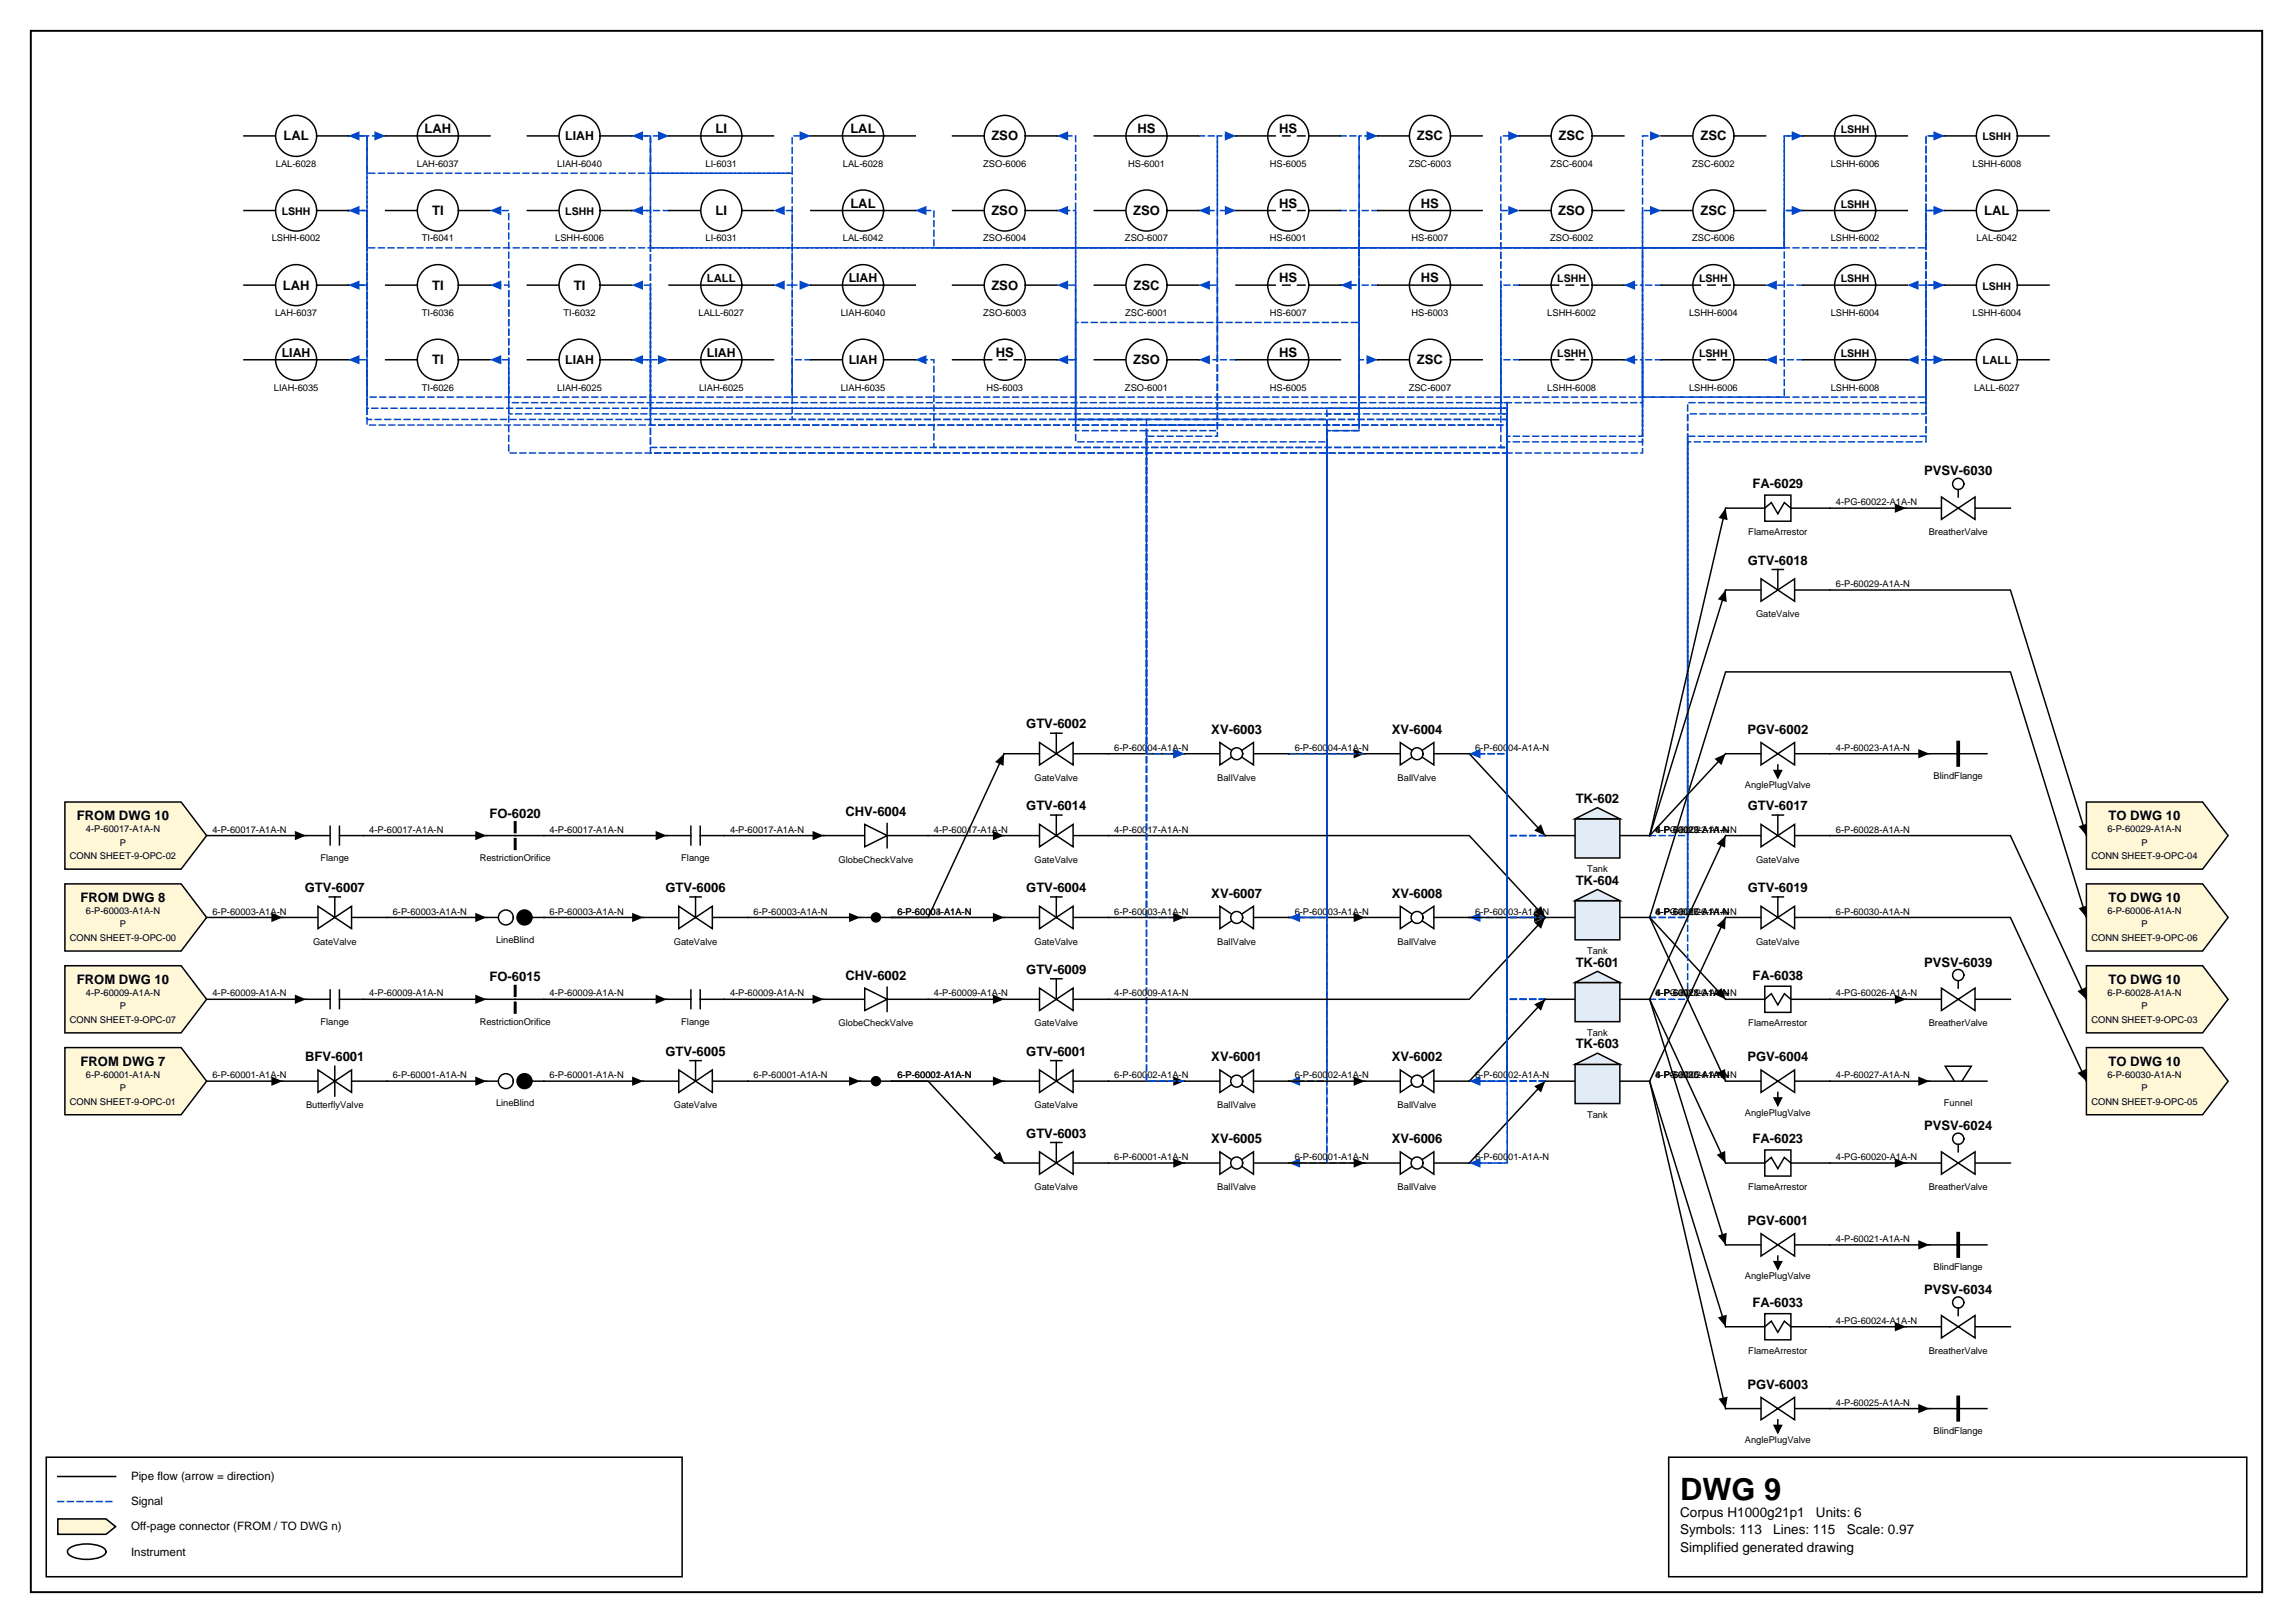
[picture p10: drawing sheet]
<svg xmlns="http://www.w3.org/2000/svg" width="420mm" height="297mm" viewBox="0 0 420 297" stroke-linecap="round" stroke-linejoin="round" font-family="sans-serif">
<defs><g id="words">
<text font-size="5.6" x="307.6" y="274.5">DWG 9</text>
<g font-size="2.5">
<text x="307.6" y="277.6">Corpus H1000g21p1</text>
<text x="307.6" y="280.8">Symbols: 113</text>
<text x="324.6" y="280.8">Lines: 115</text>
<text x="332.5" y="277.6">Units: 6</text>
<text x="338.1" y="280.8">Scale: 0.97</text>
<text x="307.6" y="284">Simplified generated drawing</text>
</g>
<g font-size="2.4">
<text x="51.9" y="25.7">LAL</text>
<text x="77.7" y="24.4">LAH</text>
<text x="131" y="24.4">LI</text>
<text x="155.7" y="24.4">LAL</text>
<text x="181.5" y="25.7">ZSO</text>
<text x="208.2" y="24.4">HS</text>
<text x="234.2" y="24.4">HS</text>
<text x="259.4" y="25.7">ZSC</text>
<text x="285.4" y="25.7">ZSC</text>
<text x="311.3" y="25.7">ZSC</text>
<text x="79.1" y="39.4">TI</text>
<text x="131" y="39.4">LI</text>
<text x="155.7" y="38">LAL</text>
<text x="181.5" y="39.4">ZSO</text>
<text x="207.4" y="39.4">ZSO</text>
<text x="234.2" y="38">HS</text>
<text x="260.1" y="38">HS</text>
<text x="285.3" y="39.4">ZSO</text>
<text x="311.3" y="39.4">ZSC</text>
<text x="363.3" y="39.4">LAL</text>
<text x="51.8" y="53">LAH</text>
<text x="79.1" y="53">TI</text>
<text x="105.1" y="53">TI</text>
<text x="181.5" y="53">ZSO</text>
<text x="207.5" y="53">ZSC</text>
<text x="234.2" y="51.7">HS</text>
<text x="260.1" y="51.7">HS</text>
<text x="182.3" y="65.3">HS</text>
<text x="234.2" y="65.3">HS</text>
<text x="79.1" y="66.7">TI</text>
<text x="207.4" y="66.7">ZSO</text>
<text x="259.4" y="66.7">ZSC</text>
<text x="320.8" y="89.4">FA-6029</text>
<text x="352.3" y="87">PVSV-6030</text>
<text x="320" y="103.4">GTV-6018</text>
<text x="187.9" y="133.3">GTV-6002</text>
<text x="221.8" y="134.3">XV-6003</text>
<text x="254.8" y="134.3">XV-6004</text>
<text x="319.9" y="134.3">PGV-6002</text>
<text x="89.6" y="149.7">FO-6020</text>
<text x="154.8" y="149.3">CHV-6004</text>
<text x="187.9" y="148.3">GTV-6014</text>
<text x="288.5" y="146.9">TK-602</text>
<text x="320" y="148.3">GTV-6017</text>
<text x="14.1" y="150.1">FROM DWG 10</text>
<text x="386" y="150.1">TO DWG 10</text>
<text x="288.5" y="161.9">TK-604</text>
<text x="14.8" y="165.1">FROM DWG 8</text>
<text x="55.8" y="163.3">GTV-6007</text>
<text x="121.8" y="163.3">GTV-6006</text>
<text x="187.9" y="163.3">GTV-6004</text>
<text x="221.8" y="164.3">XV-6007</text>
<text x="254.8" y="164.3">XV-6008</text>
<text x="320" y="163.3">GTV-6019</text>
<text x="386" y="165.1">TO DWG 10</text>
<text x="89.6" y="179.6">FO-6015</text>
<text x="154.8" y="179.3">CHV-6002</text>
<text x="187.9" y="178.3">GTV-6009</text>
<text x="288.5" y="176.9">TK-601</text>
<text x="320.8" y="179.3">FA-6038</text>
<text x="352.3" y="176.9">PVSV-6039</text>
<text x="14.1" y="180">FROM DWG 10</text>
<text x="386" y="180">TO DWG 10</text>
<text x="288.5" y="191.9">TK-603</text>
<text x="14.8" y="195">FROM DWG 7</text>
<text x="55.8" y="194.3">BFV-6001</text>
<text x="121.8" y="193.2">GTV-6005</text>
<text x="187.9" y="193.2">GTV-6001</text>
<text x="221.8" y="194.3">XV-6001</text>
<text x="254.8" y="194.3">XV-6002</text>
<text x="319.9" y="194.3">PGV-6004</text>
<text x="386" y="195">TO DWG 10</text>
<text x="187.9" y="208.2">GTV-6003</text>
<text x="221.8" y="209.3">XV-6005</text>
<text x="254.8" y="209.3">XV-6006</text>
<text x="320.8" y="209.3">FA-6023</text>
<text x="352.3" y="206.9">PVSV-6024</text>
<text x="319.9" y="224.2">PGV-6001</text>
<text x="320.8" y="239.2">FA-6033</text>
<text x="352.3" y="236.8">PVSV-6034</text>
<text x="319.9" y="254.2">PGV-6003</text>
</g>
<g font-size="2.3">
<text x="103.5" y="25.7">LIAH</text>
<text x="155.4" y="51.7">LIAH</text>
<text x="51.6" y="65.3">LIAH</text>
<text x="129.4" y="65.3">LIAH</text>
<text x="103.5" y="66.7">LIAH</text>
<text x="155.4" y="66.7">LIAH</text>
</g>
<g font-size="2.1">
<text x="129.4" y="51.7">LALL</text>
<text x="363" y="66.7">LALL</text>
<text x="24" y="270.9">Pipe flow (arrow = direction)</text>
<text x="24" y="275.5">Signal</text>
<text x="24" y="280.1">Off-page connector (FROM / TO DWG n)</text>
<text x="24" y="284.7">Instrument</text>
</g>
<g font-size="1.9">
<text x="337" y="24.4">LSHH</text>
<text x="363" y="25.7">LSHH</text>
<text x="51.6" y="39.4">LSHH</text>
<text x="103.5" y="39.4">LSHH</text>
<text x="337" y="38">LSHH</text>
<text x="285.1" y="51.7">LSHH</text>
<text x="311.1" y="51.7">LSHH</text>
<text x="337" y="51.7">LSHH</text>
<text x="363" y="53">LSHH</text>
<text x="285.1" y="65.3">LSHH</text>
<text x="311.1" y="65.3">LSHH</text>
<text x="337" y="65.3">LSHH</text>
</g>
<g font-size="1.7">
<text x="50.5" y="30.5">LAL-6028</text>
<text x="76.3" y="30.5">LAH-6037</text>
<text x="102" y="30.5">LIAH-6040</text>
<text x="129.2" y="30.5">LI-6031</text>
<text x="154.3" y="30.5">LAL-6028</text>
<text x="180" y="30.5">ZSO-6006</text>
<text x="206.5" y="30.5">HS-6001</text>
<text x="232.5" y="30.5">HS-6005</text>
<text x="257.9" y="30.5">ZSC-6003</text>
<text x="283.9" y="30.5">ZSC-6004</text>
<text x="309.8" y="30.5">ZSC-6002</text>
<text x="335.2" y="30.5">LSHH-6006</text>
<text x="361.1" y="30.5">LSHH-6008</text>
<text x="49.8" y="44.2">LSHH-6002</text>
<text x="77.2" y="44.2">TI-6041</text>
<text x="101.7" y="44.2">LSHH-6006</text>
<text x="129.2" y="44.2">LI-6031</text>
<text x="154.3" y="44.2">LAL-6042</text>
<text x="180" y="44.2">ZSO-6004</text>
<text x="206" y="44.2">ZSO-6007</text>
<text x="232.5" y="44.2">HS-6001</text>
<text x="258.4" y="44.2">HS-6007</text>
<text x="283.8" y="44.2">ZSO-6002</text>
<text x="309.8" y="44.2">ZSC-6006</text>
<text x="335.2" y="44.2">LSHH-6002</text>
<text x="361.9" y="44.2">LAL-6042</text>
<text x="50.4" y="57.8">LAH-6037</text>
<text x="77.2" y="57.8">TI-6036</text>
<text x="103.2" y="57.8">TI-6032</text>
<text x="127.9" y="57.8">LALL-6027</text>
<text x="153.9" y="57.8">LIAH-6040</text>
<text x="180" y="57.8">ZSO-6003</text>
<text x="206" y="57.8">ZSC-6001</text>
<text x="232.5" y="57.8">HS-6007</text>
<text x="258.4" y="57.8">HS-6003</text>
<text x="283.3" y="57.8">LSHH-6002</text>
<text x="309.2" y="57.8">LSHH-6004</text>
<text x="335.2" y="57.8">LSHH-6004</text>
<text x="361.1" y="57.8">LSHH-6004</text>
<text x="50.1" y="71.5">LIAH-6035</text>
<text x="77.2" y="71.5">TI-6026</text>
<text x="102" y="71.5">LIAH-6025</text>
<text x="128" y="71.5">LIAH-6025</text>
<text x="153.9" y="71.5">LIAH-6035</text>
<text x="180.6" y="71.5">HS-6003</text>
<text x="206" y="71.5">ZSO-6001</text>
<text x="232.5" y="71.5">HS-6005</text>
<text x="257.9" y="71.5">ZSC-6007</text>
<text x="283.3" y="71.5">LSHH-6008</text>
<text x="309.2" y="71.5">LSHH-6006</text>
<text x="335.2" y="71.5">LSHH-6008</text>
<text x="361.4" y="71.5">LALL-6027</text>
<text x="336.1" y="92.5">4-PG-60022-A1A-N</text>
<text x="320.1" y="98">FlameArrestor</text>
<text x="353.1" y="98">BreatherValve</text>
<text x="336.1" y="107.5">6-P-60029-A1A-N</text>
<text x="321.5" y="112.9">GateValve</text>
<text x="204" y="137.4">6-P-60004-A1A-N</text>
<text x="237" y="137.4">6-P-60004-A1A-N</text>
<text x="270.1" y="137.4">6-P-60004-A1A-N</text>
<text x="336.1" y="137.4">4-P-60023-A1A-N</text>
<text x="189.4" y="142.9">GateValve</text>
<text x="222.9" y="142.9">BallValve</text>
<text x="255.9" y="142.9">BallValve</text>
<text x="354" y="142.6">BlindFlange</text>
<text x="319.5" y="144.3">AnglePlugValve</text>
<text x="15.7" y="152.3">4-P-60017-A1A-N</text>
<text x="21.9" y="154.8">P</text>
<text x="38.9" y="152.4">4-P-60017-A1A-N</text>
<text x="67.6" y="152.4">4-P-60017-A1A-N</text>
<text x="100.6" y="152.4">4-P-60017-A1A-N</text>
<text x="133.7" y="152.4">4-P-60017-A1A-N</text>
<text x="171" y="152.4">4-P-60017-A1A-N</text>
<text x="204" y="152.4">4-P-60017-A1A-N</text>
<text x="303.1" y="152.4">6-P-60029-A1A-N</text>
<text x="303.1" y="152.4">4-PG-60022-A1A-N</text>
<text x="303.1" y="152.4">4-P-60023-A1A-N</text>
<text x="336.1" y="152.4">6-P-60028-A1A-N</text>
<text x="385.8" y="152.3">6-P-60029-A1A-N</text>
<text x="392" y="154.8">P</text>
<text x="12.8" y="157.2">CONN SHEET-9-OPC-02</text>
<text x="58.7" y="157.6">Flange</text>
<text x="87.8" y="157.6">RestrictionOrifice</text>
<text x="124.7" y="157.6">Flange</text>
<text x="153.5" y="157.9">GlobeCheckValve</text>
<text x="189.4" y="157.9">GateValve</text>
<text x="290.6" y="159.6">Tank</text>
<text x="321.5" y="157.9">GateValve</text>
<text x="382.9" y="157.2">CONN SHEET-9-OPC-04</text>
<text x="15.7" y="167.3">6-P-60003-A1A-N</text>
<text x="38.9" y="167.4">6-P-60003-A1A-N</text>
<text x="71.9" y="167.4">6-P-60003-A1A-N</text>
<text x="100.6" y="167.4">6-P-60003-A1A-N</text>
<text x="138" y="167.4">6-P-60003-A1A-N</text>
<text x="164.3" y="167.4">6-P-60004-A1A-N</text>
<text x="164.3" y="167.4">6-P-60003-A1A-N</text>
<text x="204" y="167.4">6-P-60003-A1A-N</text>
<text x="237" y="167.4">6-P-60003-A1A-N</text>
<text x="270.1" y="167.4">6-P-60003-A1A-N</text>
<text x="303.1" y="167.4">6-P-60006-A1A-N</text>
<text x="303.1" y="167.4">4-P-60027-A1A-N</text>
<text x="303.1" y="167.4">4-PG-60026-A1A-N</text>
<text x="336.1" y="167.4">6-P-60030-A1A-N</text>
<text x="385.8" y="167.3">6-P-60006-A1A-N</text>
<text x="12.8" y="172.2">CONN SHEET-9-OPC-00</text>
<text x="21.9" y="169.7">P</text>
<text x="57.3" y="172.9">GateValve</text>
<text x="90.8" y="172.5">LineBlind</text>
<text x="123.4" y="172.9">GateValve</text>
<text x="189.4" y="172.9">GateValve</text>
<text x="222.9" y="172.9">BallValve</text>
<text x="255.9" y="172.9">BallValve</text>
<text x="321.5" y="172.9">GateValve</text>
<text x="382.9" y="172.2">CONN SHEET-9-OPC-06</text>
<text x="392" y="169.7">P</text>
<text x="290.6" y="174.6">Tank</text>
<text x="15.7" y="182.3">4-P-60009-A1A-N</text>
<text x="21.9" y="184.7">P</text>
<text x="38.9" y="182.4">4-P-60009-A1A-N</text>
<text x="67.6" y="182.4">4-P-60009-A1A-N</text>
<text x="100.6" y="182.4">4-P-60009-A1A-N</text>
<text x="133.7" y="182.4">4-P-60009-A1A-N</text>
<text x="171" y="182.4">4-P-60009-A1A-N</text>
<text x="204" y="182.4">4-P-60009-A1A-N</text>
<text x="303.1" y="182.4">4-P-60021-A1A-N</text>
<text x="303.1" y="182.4">6-P-60028-A1A-N</text>
<text x="303.1" y="182.4">4-PG-60020-A1A-N</text>
<text x="336.1" y="182.4">4-PG-60026-A1A-N</text>
<text x="385.8" y="182.3">6-P-60028-A1A-N</text>
<text x="392" y="184.7">P</text>
<text x="12.8" y="187.2">CONN SHEET-9-OPC-07</text>
<text x="58.7" y="187.5">Flange</text>
<text x="87.8" y="187.5">RestrictionOrifice</text>
<text x="124.7" y="187.5">Flange</text>
<text x="153.5" y="187.9">GlobeCheckValve</text>
<text x="189.4" y="187.9">GateValve</text>
<text x="290.6" y="189.6">Tank</text>
<text x="320.1" y="187.9">FlameArrestor</text>
<text x="353.1" y="187.9">BreatherValve</text>
<text x="382.9" y="187.2">CONN SHEET-9-OPC-03</text>
<text x="15.7" y="197.2">6-P-60001-A1A-N</text>
<text x="38.9" y="197.3">6-P-60001-A1A-N</text>
<text x="71.9" y="197.3">6-P-60001-A1A-N</text>
<text x="100.6" y="197.3">6-P-60001-A1A-N</text>
<text x="138" y="197.3">6-P-60001-A1A-N</text>
<text x="164.3" y="197.3">6-P-60002-A1A-N</text>
<text x="164.3" y="197.3">6-P-60001-A1A-N</text>
<text x="204" y="197.3">6-P-60002-A1A-N</text>
<text x="237" y="197.3">6-P-60002-A1A-N</text>
<text x="270.1" y="197.3">6-P-60002-A1A-N</text>
<text x="303.1" y="197.3">4-P-60025-A1A-N</text>
<text x="303.1" y="197.3">4-PG-60024-A1A-N</text>
<text x="303.1" y="197.3">6-P-60030-A1A-N</text>
<text x="336.1" y="197.3">4-P-60027-A1A-N</text>
<text x="385.8" y="197.2">6-P-60030-A1A-N</text>
<text x="12.8" y="202.2">CONN SHEET-9-OPC-01</text>
<text x="21.9" y="199.7">P</text>
<text x="56" y="202.8">ButterflyValve</text>
<text x="90.8" y="202.5">LineBlind</text>
<text x="123.4" y="202.8">GateValve</text>
<text x="189.4" y="202.8">GateValve</text>
<text x="222.9" y="202.8">BallValve</text>
<text x="255.9" y="202.8">BallValve</text>
<text x="355.9" y="202.5">Funnel</text>
<text x="382.9" y="202.2">CONN SHEET-9-OPC-05</text>
<text x="392" y="199.7">P</text>
<text x="290.6" y="204.5">Tank</text>
<text x="319.5" y="204.2">AnglePlugValve</text>
<text x="204" y="212.3">6-P-60001-A1A-N</text>
<text x="237" y="212.3">6-P-60001-A1A-N</text>
<text x="270.1" y="212.3">6-P-60001-A1A-N</text>
<text x="336.1" y="212.3">4-PG-60020-A1A-N</text>
<text x="189.4" y="217.8">GateValve</text>
<text x="222.9" y="217.8">BallValve</text>
<text x="255.9" y="217.8">BallValve</text>
<text x="320.1" y="217.8">FlameArrestor</text>
<text x="353.1" y="217.8">BreatherValve</text>
<text x="336.1" y="227.3">4-P-60021-A1A-N</text>
<text x="354" y="232.5">BlindFlange</text>
<text x="319.5" y="234.2">AnglePlugValve</text>
<text x="336.1" y="242.3">4-PG-60024-A1A-N</text>
<text x="320.1" y="247.8">FlameArrestor</text>
<text x="353.1" y="247.8">BreatherValve</text>
<text x="336.1" y="257.3">4-P-60025-A1A-N</text>
<text x="354" y="262.4">BlindFlange</text>
<text x="319.5" y="264.1">AnglePlugValve</text>
</g>
</g></defs>
<path d="M5.6 5.6h408.6v285.8h-408.6z" fill="none" stroke="#000" stroke-width=".35"/>
<path d="M8.5 266.7h116.4v21.9h-116.4zM10.6 270.2h10.6M305.5 266.7h105.8v21.9h-105.8z" fill="none" stroke="#000" stroke-width=".28"/>
<path d="M10.6 274.8h10.6" fill="none" stroke="#0046c8" stroke-width=".28" stroke-dasharray="1.1 .7"/>
<path d="M10.6 278h8.8l1.8 1.4-1.8 1.4h-8.8z" fill="#fff7d6" stroke="#000" stroke-width=".28"/>
<path d="M12.7 283.4a6.7 6.7 0 0 1 6.3 0 .72 .72 0 0 1 0 1.2 6.7 6.7 0 0 1-6.3 0 .72 .72 0 0 1 0-1.2z" fill="none" stroke="#000" stroke-width=".28"/>
<path d="M335 257.8h18.3" fill="none" stroke="#000" stroke-width=".27"/>
<path d="M351.2 256.9l2.1 .9-2.1 .9z" fill="#000"/>
<path d="M356 65.8h-3.4v6.9h-207.6v-20.5h-3.4" fill="none" stroke="#0046c8" stroke-width=".27" stroke-dasharray="1.1 .7"/>
<path d="M141.6 52.2l2.1-.9v1.7z" fill="#0046c8"/>
<path d="M356 52.2h-6.8" fill="none" stroke="#0046c8" stroke-width=".27" stroke-dasharray="1.1 .7"/>
<path d="M349.2 52.2l2.1-.9v1.7z" fill="#0046c8"/>
<path d="M136.9 167.9h20.6" fill="none" stroke="#000" stroke-width=".27"/>
<path d="M155.5 167.1l2 .8-2 .9z" fill="#000"/>
<path d="M356 38.5h-3.4v6.9h-181.6v-6.9h-3.4" fill="none" stroke="#0046c8" stroke-width=".27" stroke-dasharray="1.1 .7"/>
<path d="M167.6 38.5l2-.8v1.7z" fill="#0046c8"/>
<path d="M356 24.9h-3.4v40.9h-3.4" fill="none" stroke="#0046c8" stroke-width=".27" stroke-dasharray="1.1 .7"/>
<path d="M349.2 65.8l2.1-.8v1.7z" fill="#0046c8"/>
<path d="M148.4 65.8h-3.4v6.9h-77.8v-6.9h-3.4" fill="none" stroke="#0046c8" stroke-width=".27" stroke-dasharray="1.1 .7"/>
<path d="M63.8 65.8l2-.8v1.7z" fill="#0046c8"/>
<path d="M335 227.8h18.3" fill="none" stroke="#000" stroke-width=".27"/>
<path d="M351.2 227l2.1 .8-2.1 .9z" fill="#000"/>
<path d="M278.2 65.8h-3.4v7.9h1.1v94.2h-6.9" fill="none" stroke="#0046c8" stroke-width=".27" stroke-dasharray="1.1 .7"/>
<path d="M269 167.9l2-.8v1.7z" fill="#0046c8"/>
<path d="M278.2 52.2h-3.4v22.5h1.1v123.2h-6.9" fill="none" stroke="#0046c8" stroke-width=".27" stroke-dasharray="1.1 .7"/>
<path d="M269 197.9l2-.9v1.7z" fill="#0046c8"/>
<path d="M37.8 152.9h18.2" fill="none" stroke="#000" stroke-width=".27"/>
<path d="M54 152.1l2 .8-2 .9z" fill="#000"/>
<path d="M226.3 65.8h-3.4v-40.9h3.4" fill="none" stroke="#0046c8" stroke-width=".27" stroke-dasharray="1.1 .7"/>
<path d="M224.2 24l2.1 .9-2.1 .8z" fill="#0046c8"/>
<path d="M335 108h33.1l13.9 44.9M236 137.9h13.9M335 152.9h33.1l13.9 30M132.6 182.9h18.2" fill="none" stroke="#000" stroke-width=".27"/>
<path d="M247.8 137.1l2.1 .8-2.1 .9zM380.6 151.2l1.6-.5-.2 2.2zM148.8 182l2 .9-2 .8zM380.3 181.4l1.6-.7 .1 2.2z" fill="#000"/>
<path d="M236 137.9h6.9v-62.2h5.9v-50.8h3.4" fill="none" stroke="#0046c8" stroke-width=".27" stroke-dasharray="1.1 .7"/>
<path d="M250.2 24l2 .9-2 .8z" fill="#0046c8"/>
<path d="M216.9 137.9h-7v-61.1h-13v-24.6h-3.4" fill="none" stroke="#0046c8" stroke-width=".27" stroke-dasharray="1.1 .7"/>
<path d="M193.5 52.2l2.1-.9v1.7z" fill="#0046c8"/>
<path d="M132.6 152.9h18.2M99.6 167.9h18.2M269 167.9h13.9M99.6 182.9h22.5" fill="none" stroke="#000" stroke-width=".27"/>
<path d="M148.8 152.1l2 .8-2 .9zM115.7 167.1l2.1 .8-2.1 .9zM280.9 167.1l2 .8-2 .9zM120 182l2.1 .9-2.1 .8z" fill="#000"/>
<path d="M330.1 65.8h-3.4v6.9h-26v-6.9h-3.4" fill="none" stroke="#0046c8" stroke-width=".27" stroke-dasharray="1.1 .7"/>
<path d="M297.3 65.8l2.1-.8v1.7z" fill="#0046c8"/>
<path d="M236 167.9h13.9" fill="none" stroke="#000" stroke-width=".27"/>
<path d="M247.8 167.1l2.1 .8-2.1 .9z" fill="#000"/>
<path d="M216.9 167.9h-7v-90.1h13v-39.3h-3.4" fill="none" stroke="#0046c8" stroke-width=".27" stroke-dasharray="1.1 .7"/>
<path d="M219.5 38.5l2-.8v1.7z" fill="#0046c8"/>
<path d="M236 167.9h6.9v-89.1h5.9v-13h3.4" fill="none" stroke="#0046c8" stroke-width=".27" stroke-dasharray="1.1 .7"/>
<path d="M250.2 65l2 .8-2 .9z" fill="#0046c8"/>
<path d="M330.1 52.2h-6.8" fill="none" stroke="#0046c8" stroke-width=".27" stroke-dasharray="1.1 .7"/>
<path d="M323.3 52.2l2-.9v1.7z" fill="#0046c8"/>
<path d="M37.8 167.9h13.9" fill="none" stroke="#000" stroke-width=".27"/>
<path d="M49.7 167.1l2 .8-2 .9z" fill="#000"/>
<path d="M302 167.9h7v-88.1h43.6v-41.3h3.4" fill="none" stroke="#0046c8" stroke-width=".27" stroke-dasharray="1.1 .7"/>
<path d="M354 37.7l2 .8-2 .9z" fill="#0046c8"/>
<path d="M302 167.9h7v-87h43.6v-56h3.4" fill="none" stroke="#0046c8" stroke-width=".27" stroke-dasharray="1.1 .7"/>
<path d="M354 24l2 .9-2 .8z" fill="#0046c8"/>
<path d="M382 167.9l-13.9-44.9h-52.2l-13.9 44.9 13.9 30" fill="none" stroke="#000" stroke-width=".27"/>
<path d="M380.6 166.2l1.6-.5-.2 2.2zM314.3 196.4l1.5-.7 .1 2.2z" fill="#000"/>
<path d="M282.9 167.9h-7v-86h-156.8v-57h-3.4" fill="none" stroke="#0046c8" stroke-width=".27" stroke-dasharray="1.1 .7"/>
<path d="M115.7 24.9l2-.9v1.7z" fill="#0046c8"/>
<path d="M282.9 167.9h-7v-85h-182.8v-44.4h-3.4" fill="none" stroke="#0046c8" stroke-width=".27" stroke-dasharray="1.1 .7"/>
<path d="M89.7 38.5l2.1-.8v1.7z" fill="#0046c8"/>
<path d="M302 167.9l13.9 15M66.6 182.9h22.5M335 197.9h18.3" fill="none" stroke="#000" stroke-width=".27"/>
<path d="M87 182l2.1 .9-2.1 .8zM313.9 182l1.3-1.2 .7 2.1zM351.2 197l2.1 .9-2.1 .8z" fill="#000"/>
<path d="M302 182.9h7v-109.2h43.6v-7.9h3.4" fill="none" stroke="#0046c8" stroke-width=".27" stroke-dasharray="1.1 .7"/>
<path d="M354 65l2 .8-2 .9z" fill="#0046c8"/>
<path d="M315.9 152.9l-13.9 30 13.9 44.9" fill="none" stroke="#000" stroke-width=".27"/>
<path d="M314.3 154.4l1.6-1.5-.1 2.2zM314.5 226.1l1.6-.5-.2 2.2z" fill="#000"/>
<path d="M282.9 182.9h-7v-108.2h-156.8v-8.9h-3.4" fill="none" stroke="#0046c8" stroke-width=".27" stroke-dasharray="1.1 .7"/>
<path d="M115.7 65.8l2-.8v1.7z" fill="#0046c8"/>
<path d="M282.9 182.9h-7v-107.2h-182.8v-9.9h-3.4" fill="none" stroke="#0046c8" stroke-width=".27" stroke-dasharray="1.1 .7"/>
<path d="M89.7 65.8l2.1-.8v1.7z" fill="#0046c8"/>
<path d="M302 182.9l13.9 30" fill="none" stroke="#000" stroke-width=".27"/>
<path d="M314.3 211.4l1.5-.8 .1 2.3z" fill="#000"/>
<path d="M282.9 182.9h-7v-106.1h-208.7v-38.3h-3.4" fill="none" stroke="#0046c8" stroke-width=".27" stroke-dasharray="1.1 .7"/>
<path d="M63.8 38.5l2-.8v1.7z" fill="#0046c8"/>
<path d="M282.9 182.9h-7v-105.1h-208.7v-52.9h-3.4" fill="none" stroke="#0046c8" stroke-width=".27" stroke-dasharray="1.1 .7"/>
<path d="M63.8 24.9l2-.9v1.7z" fill="#0046c8"/>
<path d="M245.4 52.2h3.4v26.6h-5.9v89.1h-6.9" fill="none" stroke="#0046c8" stroke-width=".27" stroke-dasharray="1.1 .7"/>
<path d="M236 167.9l2-.8v1.7z" fill="#0046c8"/>
<path d="M335 242.8h14" fill="none" stroke="#000" stroke-width=".27"/>
<path d="M346.9 242l2.1 .8-2.1 .9z" fill="#000"/>
<path d="M269 212.9h6.9v-133.1h24.8v-41.3h3.4" fill="none" stroke="#0046c8" stroke-width=".27" stroke-dasharray="1.1 .7"/>
<path d="M302.1 37.7l2 .8-2 .9z" fill="#0046c8"/>
<path d="M282.9 197.9l-13.9 15" fill="none" stroke="#000" stroke-width=".27"/>
<path d="M280.9 198.8l2-.9-.8 2.1z" fill="#000"/>
<path d="M249.9 212.9h-7v-132h-46v-56h-3.4" fill="none" stroke="#0046c8" stroke-width=".27" stroke-dasharray="1.1 .7"/>
<path d="M193.5 24.9l2.1-.9v1.7z" fill="#0046c8"/>
<path d="M269 197.9h6.9v-116h-1.1v-43.4h3.4" fill="none" stroke="#0046c8" stroke-width=".27" stroke-dasharray="1.1 .7"/>
<path d="M276.1 37.7l2.1 .8-2.1 .9z" fill="#0046c8"/>
<path d="M282.9 182.9l-13.9 15" fill="none" stroke="#000" stroke-width=".27"/>
<path d="M280.9 183.8l2-.9-.8 2.1z" fill="#000"/>
<path d="M269 197.9h6.9v-115h24.8v-58h3.4" fill="none" stroke="#0046c8" stroke-width=".27" stroke-dasharray="1.1 .7"/>
<path d="M302.1 24l2 .9-2 .8z" fill="#0046c8"/>
<path d="M202.9 137.9h14" fill="none" stroke="#000" stroke-width=".27"/>
<path d="M214.8 137.1l2.1 .8-2.1 .9z" fill="#000"/>
<path d="M330.1 38.5h-3.4v6.9h-26v6.8h-3.4" fill="none" stroke="#0046c8" stroke-width=".27" stroke-dasharray="1.1 .7"/>
<path d="M297.3 52.2l2.1-.9v1.7z" fill="#0046c8"/>
<path d="M304.1 65.8h-3.4v7.9h-24.8v139.2h-6.9" fill="none" stroke="#0046c8" stroke-width=".27" stroke-dasharray="1.1 .7"/>
<path d="M269 212.9l2-.9v1.7z" fill="#0046c8"/>
<path d="M245.4 38.5h3.4v36.2h-5.9v123.2h-6.9" fill="none" stroke="#0046c8" stroke-width=".27" stroke-dasharray="1.1 .7"/>
<path d="M236 197.9l2-.9v1.7z" fill="#0046c8"/>
<path d="M335 93h14" fill="none" stroke="#000" stroke-width=".27"/>
<path d="M346.9 92.1l2.1 .9-2.1 .9z" fill="#000"/>
<path d="M269 137.9h6.9v-62.2h-1.1v-50.8h3.4" fill="none" stroke="#0046c8" stroke-width=".27" stroke-dasharray="1.1 .7"/>
<path d="M276.1 24l2.1 .9-2.1 .8z" fill="#0046c8"/>
<path d="M269 137.9l13.9 15" fill="none" stroke="#000" stroke-width=".27"/>
<path d="M280.9 152l1.2-1.2 .8 2.1z" fill="#000"/>
<path d="M249.9 137.9h-7v-61.1h-46v-38.3h-3.4" fill="none" stroke="#0046c8" stroke-width=".27" stroke-dasharray="1.1 .7"/>
<path d="M193.5 38.5l2.1-.8v1.7z" fill="#0046c8"/>
<path d="M330.1 24.9h-3.4v40.9h-3.4" fill="none" stroke="#0046c8" stroke-width=".27" stroke-dasharray="1.1 .7"/>
<path d="M323.3 65.8l2-.8v1.7z" fill="#0046c8"/>
<path d="M245.4 24.9h3.4v52.9h-5.9v135.1h-6.9" fill="none" stroke="#0046c8" stroke-width=".27" stroke-dasharray="1.1 .7"/>
<path d="M236 212.9l2-.9v1.7z" fill="#0046c8"/>
<path d="M122.5 38.5h-3.4v-13.6h3.4" fill="none" stroke="#0046c8" stroke-width=".27" stroke-dasharray="1.1 .7"/>
<path d="M120.5 24l2 .9-2 .8z" fill="#0046c8"/>
<path d="M115.7 65.8h6.8" fill="none" stroke="#0046c8" stroke-width=".27" stroke-dasharray="1.1 .7"/>
<path d="M120.5 65l2 .8-2 .9z" fill="#0046c8"/>
<path d="M66.6 152.9h22.5M202.9 152.9h66.1l13.9 15M202.9 197.9h14M236 197.9h13.9" fill="none" stroke="#000" stroke-width=".27"/>
<path d="M87 152.1l2.1 .8-2.1 .9zM280.9 167l1.2-1.2 .8 2.1zM214.8 197l2.1 .9-2.1 .8zM247.8 197l2.1 .9-2.1 .8z" fill="#000"/>
<path d="M216.9 197.9h-7v-119.1h13v-13h-3.4" fill="none" stroke="#0046c8" stroke-width=".27" stroke-dasharray="1.1 .7"/>
<path d="M219.5 65.8l2-.8v1.7z" fill="#0046c8"/>
<path d="M216.9 197.9h-7v-118.1h13v-27.6h-3.4" fill="none" stroke="#0046c8" stroke-width=".27" stroke-dasharray="1.1 .7"/>
<path d="M219.5 52.2l2-.9v1.7z" fill="#0046c8"/>
<path d="M282.9 167.9l-13.9 15h-66.1M183.8 197.9h-20.6h6.7l13.9 15" fill="none" stroke="#000" stroke-width=".27"/>
<path d="M280.9 168.8l2-.9-.8 2.1zM181.8 197l2 .9-2 .8zM181.8 211.9l1.3-1.1 .7 2.1z" fill="#000"/>
<path d="M115.7 38.5h3.4v6.9h207.6v-20.5h3.4" fill="none" stroke="#0046c8" stroke-width=".27" stroke-dasharray="1.1 .7"/>
<path d="M328 24l2.1 .9-2.1 .8z" fill="#0046c8"/>
<path d="M183.8 137.9l-13.9 30h-6.7h20.6M335 137.9h18.3M169.9 152.9h13.9M99.6 197.9h18.2M169.9 182.9h13.9" fill="none" stroke="#000" stroke-width=".27"/>
<path d="M182.2 139.4l1.6-1.5-.1 2.3zM351.2 137.1l2.1 .8-2.1 .9zM181.8 152.1l2 .8-2 .9zM181.8 167.1l2 .8-2 .9zM115.7 197l2.1 .9-2.1 .8zM181.8 182l2 .9-2 .8z" fill="#000"/>
<path d="M115.7 24.9h3.4v6.8h25.9v20.5h3.4" fill="none" stroke="#0046c8" stroke-width=".27" stroke-dasharray="1.1 .7"/>
<path d="M146.4 51.3l2 .9-2 .8z" fill="#0046c8"/>
<path d="M202.9 212.9h14" fill="none" stroke="#000" stroke-width=".27"/>
<path d="M214.8 212l2.1 .9-2.1 .8z" fill="#000"/>
<path d="M304.1 52.2h-3.4v28.7h-24.8v57h-6.9" fill="none" stroke="#0046c8" stroke-width=".27" stroke-dasharray="1.1 .7"/>
<path d="M269 137.9l2-.8v1.7z" fill="#0046c8"/>
<path d="M219.5 24.9h3.4v13.6h3.4" fill="none" stroke="#0046c8" stroke-width=".27" stroke-dasharray="1.1 .7"/>
<path d="M224.2 37.7l2.1 .8-2.1 .9z" fill="#0046c8"/>
<path d="M37.8 197.9h13.9" fill="none" stroke="#000" stroke-width=".27"/>
<path d="M49.7 197l2 .9-2 .8z" fill="#000"/>
<path d="M252.2 52.2h-3.4v6.8h-51.9v6.8h-3.4" fill="none" stroke="#0046c8" stroke-width=".27" stroke-dasharray="1.1 .7"/>
<path d="M193.5 65.8l2.1-.8v1.7z" fill="#0046c8"/>
<path d="M70.9 167.9h18.2M70.9 197.9h18.2M302 197.9l13.9 59.9M335 182.9h14" fill="none" stroke="#000" stroke-width=".27"/>
<path d="M87 167.1l2.1 .8-2.1 .9zM87 197l2.1 .9-2.1 .8zM346.9 182l2.1 .9-2.1 .8zM314.6 256l1.7-.4-.4 2.2z" fill="#000"/>
<path d="M282.9 197.9h-7v-116h-104.9v-16.1h-3.4" fill="none" stroke="#0046c8" stroke-width=".27" stroke-dasharray="1.1 .7"/>
<path d="M167.6 65.8l2-.8v1.7z" fill="#0046c8"/>
<path d="M302 197.9l13.9 44.9" fill="none" stroke="#000" stroke-width=".27"/>
<path d="M314.5 241.1l1.6-.5-.2 2.2z" fill="#000"/>
<path d="M282.9 197.9h-7v-115h-156.8v-44.4h-3.4" fill="none" stroke="#0046c8" stroke-width=".27" stroke-dasharray="1.1 .7"/>
<path d="M115.7 38.5l2-.8v1.7z" fill="#0046c8"/>
<path d="M282.9 197.9h-7v-124.2h-182.8v-21.5h-3.4" fill="none" stroke="#0046c8" stroke-width=".27" stroke-dasharray="1.1 .7"/>
<path d="M89.7 52.2l2.1-.9v1.7z" fill="#0046c8"/>
<path d="M282.9 197.9h-7v-123.2h-208.7v-22.5h-3.4" fill="none" stroke="#0046c8" stroke-width=".27" stroke-dasharray="1.1 .7"/>
<path d="M63.8 52.2l2-.9v1.7z" fill="#0046c8"/>
<path d="M315.9 167.9l-13.9 30" fill="none" stroke="#000" stroke-width=".27"/>
<path d="M314.3 169.4l1.6-1.5-.1 2.2z" fill="#000"/>
<path d="M302 152.9h7v-77.2h43.6v-23.5h3.4" fill="none" stroke="#0046c8" stroke-width=".27" stroke-dasharray="1.1 .7"/>
<path d="M354 51.3l2 .9-2 .8z" fill="#0046c8"/>
<path d="M315.9 93l-13.9 59.9 13.9-44.9" fill="none" stroke="#000" stroke-width=".27"/>
<path d="M315.9 93l.4 2.2-1.7-.4zM315.9 108l.2 2.2-1.6-.5z" fill="#000"/>
<path d="M282.9 152.9h-7v-76.1h-130.9v-38.3h-3.4" fill="none" stroke="#0046c8" stroke-width=".27" stroke-dasharray="1.1 .7"/>
<path d="M141.6 38.5l2.1-.8v1.7z" fill="#0046c8"/>
<path d="M282.9 152.9h-7v-75.1h-156.8v-25.6h-3.4" fill="none" stroke="#0046c8" stroke-width=".27" stroke-dasharray="1.1 .7"/>
<path d="M115.7 52.2l2-.9v1.7z" fill="#0046c8"/>
<path d="M315.9 137.9l-13.9 15M99.6 152.9h22.5M37.8 182.9h18.2M136.9 197.9h20.6M335 212.9h14" fill="none" stroke="#000" stroke-width=".27"/>
<path d="M313.9 138.9l2-1-.7 2.1zM120 152.1l2.1 .8-2.1 .9zM54 182l2 .9-2 .8zM155.5 197l2 .9-2 .8zM346.9 212l2.1 .9-2.1 .8z" fill="#000"/>
<path d="M63.8 52.2h3.4v-27.3h3.4" fill="none" stroke="#0046c8" stroke-width=".27" stroke-dasharray="1.1 .7"/>
<path d="M68.6 24l2 .9-2 .8z" fill="#0046c8"/>
<path d="M236 212.9h13.9" fill="none" stroke="#000" stroke-width=".27"/>
<path d="M247.8 212l2.1 .9-2.1 .8z" fill="#000"/>
<path d="M252.2 38.5h-3.4v13.7h-3.4" fill="none" stroke="#0046c8" stroke-width=".27" stroke-dasharray="1.1 .7"/>
<path d="M245.4 52.2l2.1-.9v1.7z" fill="#0046c8"/>
<path d="M202.9 167.9h14M335 167.9h33.1l13.9 30" fill="none" stroke="#000" stroke-width=".27"/>
<path d="M214.8 167.1l2.1 .8-2.1 .9zM380.3 196.4l1.6-.7 .1 2.2z" fill="#000"/>
<path d="M63.8 38.5h3.4v6.9h259.5v-6.9h3.4" fill="none" stroke="#0046c8" stroke-width=".27" stroke-dasharray="1.1 .7"/>
<path d="M328 37.7l2.1 .8-2.1 .9z" fill="#0046c8"/>
<path d="M193.5 65.8h3.4v13h13v59.1h7" fill="none" stroke="#0046c8" stroke-width=".27" stroke-dasharray="1.1 .7"/>
<path d="M214.8 137.1l2.1 .8-2.1 .9z" fill="#0046c8"/>
<path d="M63.8 24.9h3.4v6.8h77.8v-6.8h3.4" fill="none" stroke="#0046c8" stroke-width=".27" stroke-dasharray="1.1 .7"/>
<path d="M146.4 24l2 .9-2 .8z" fill="#0046c8"/>
<path d="M315.9 257.8h6.5M328.6 257.8h6.4" fill="none" stroke="#000" stroke-width=".27"/>
<path d="M322.4 255.7l6.2 4.1v-4.1l-6.2 4.1z" fill="#fff" stroke="#000" stroke-width=".27"/>
<path d="M356 65.8h5.8M369.3 65.8h5.8M325.5 259.8v1.4" fill="none" stroke="#000" stroke-width=".27"/>
<path d="M324.8 260.9h1.4l-.7 1.3z" fill="#000" stroke="#000" stroke-width=".27"/>
<circle cx="365.6" cy="65.8" r="3.8" fill="#fff" stroke="#000" stroke-width=".27"/>
<path d="M356 52.2h5.8M369.3 52.2h5.8" fill="none" stroke="#000" stroke-width=".27"/>
<circle cx="365.6" cy="52.2" r="3.8" fill="#fff" stroke="#000" stroke-width=".27"/>
<path d="M117.8 167.9h6.5M130.4 167.9h6.5" fill="none" stroke="#000" stroke-width=".27"/>
<path d="M124.3 165.9l6.1 4.1v-4.1l-6.1 4.1z" fill="#fff" stroke="#000" stroke-width=".27"/>
<path d="M356 38.5h5.8M369.3 38.5h5.8M126.3 164.2h2.1M127.3 164.2v3.7" fill="none" stroke="#000" stroke-width=".27"/>
<circle cx="365.6" cy="38.5" r="3.8" fill="#fff" stroke="#000" stroke-width=".27"/>
<path d="M356 24.9h5.8M369.3 24.9h5.8" fill="none" stroke="#000" stroke-width=".27"/>
<circle cx="365.6" cy="24.9" r="3.8" fill="#fff" stroke="#000" stroke-width=".27"/>
<path d="M148.4 65.8h5.9M161.8 65.8h5.8" fill="none" stroke="#000" stroke-width=".27"/>
<circle cx="158" cy="65.8" r="3.8" fill="#fff" stroke="#000" stroke-width=".27"/>
<path d="M315.9 227.8h6.5M328.6 227.8h6.4" fill="none" stroke="#000" stroke-width=".27"/>
<path d="M322.4 225.8l6.2 4.1v-4.1l-6.2 4.1z" fill="#fff" stroke="#000" stroke-width=".27"/>
<path d="M278.2 65.8h5.8M291.5 65.8h5.8M325.5 229.9v1.3" fill="none" stroke="#000" stroke-width=".27"/>
<path d="M324.8 230.9h1.4l-.7 1.4z" fill="#000" stroke="#000" stroke-width=".27"/>
<circle cx="287.7" cy="65.8" r="3.8" fill="#fff" stroke="#000" stroke-width=".27"/>
<path d="M278.2 52.2h5.8M291.5 52.2h5.8M284 65.8h1.4M286.7 65.8h1.4M289.5 65.8h1.3" fill="none" stroke="#000" stroke-width=".27"/>
<circle cx="287.7" cy="52.2" r="3.8" fill="#fff" stroke="#000" stroke-width=".27"/>
<path d="M284 52.2h1.4M286.7 52.2h1.4M289.5 52.2h1.3" fill="none" stroke="#000" stroke-width=".27"/>
<g fill="#fff7d6" stroke="#000" stroke-width=".27">
<path d="M382 161.8h21.3l4.6 6.1-4.6 6.2h-21.3z"/>
<path d="M11.9 146.8h21.3l4.6 6.1-4.6 6.2h-21.3z"/>
</g>
<path d="M226.3 65.8h5.8M239.6 65.8h5.8" fill="none" stroke="#000" stroke-width=".27"/>
<circle cx="235.9" cy="65.8" r="3.8" fill="#fff" stroke="#000" stroke-width=".27"/>
<path d="M232.1 65.8h7.5M349 242.8h6.4M361.6 242.8h6.5" fill="none" stroke="#000" stroke-width=".27"/>
<path d="M355.4 240.8l6.2 4.1v-4.1l-6.2 4.1z" fill="#fff" stroke="#000" stroke-width=".27"/>
<g fill="none" stroke="#000" stroke-width=".27">
<path d="M315.9 108h6.5M328.6 108h6.4M358.5 239.4v1.4"/>
<circle cx="358.5" cy="238.4" r="1.02"/>
</g>
<path d="M322.4 105.9l6.2 4.1v-4.1l-6.2 4.1z" fill="#fff" stroke="#000" stroke-width=".27"/>
<path d="M324.5 104.2h2M325.5 104.2v3.8M315.9 152.9h6.5M328.6 152.9h6.4" fill="none" stroke="#000" stroke-width=".27"/>
<path d="M322.4 150.9l6.2 4.1v-4.1l-6.2 4.1z" fill="#fff" stroke="#000" stroke-width=".27"/>
<path d="M278.2 38.5h5.8M291.5 38.5h5.8M324.5 149.2h2M325.5 149.2v3.7" fill="none" stroke="#000" stroke-width=".27"/>
<circle cx="287.7" cy="38.5" r="3.8" fill="#fff" stroke="#000" stroke-width=".27"/>
<path d="M216.9 137.9h6.4M229.5 137.9h6.5M122.1 182.9h4.4M126.5 181.2v3.4M128.2 182.9h4.4M128.2 181.2v3.4" fill="none" stroke="#000" stroke-width=".27"/>
<g fill="#fff" stroke="#000" stroke-width=".27">
<path d="M223.3 135.9l6.2 4.1v-4.1l-6.2 4.1z"/>
<circle cx="226.4" cy="137.9" r="1.09"/>
</g>
<path d="M148.4 52.2h5.9M161.8 52.2h5.8M89.1 182.9h10.5M353.3 227.8h10.5" fill="none" stroke="#000" stroke-width=".27"/>
<path d="M358.5 225.8v4.1" fill="none" stroke="#000" stroke-width=".68"/>
<path d="M94.3 180.5v1.7M94.3 183.6v1.7" fill="none" stroke="#000" stroke-width=".55"/>
<circle cx="158" cy="52.2" r="3.8" fill="#fff" stroke="#000" stroke-width=".27"/>
<path d="M154.3 52.2h7.5M122.1 152.9h4.4M126.5 151.2v3.4M128.2 152.9h4.4M128.2 151.2v3.4M249.9 167.9h6.5M262.5 167.9h6.5" fill="none" stroke="#000" stroke-width=".27"/>
<g fill="#fff" stroke="#000" stroke-width=".27">
<path d="M256.4 165.9l6.1 4.1v-4.1l-6.1 4.1z"/>
<circle cx="259.4" cy="167.9" r="1.09"/>
</g>
<path d="M382 176.7h21.3l4.6 6.2-4.6 6.1h-21.3z" fill="#fff7d6" stroke="#000" stroke-width=".27"/>
<path d="M89.1 167.9h2.1M97.4 167.9h2.2" fill="none" stroke="#000" stroke-width=".27"/>
<circle cx="92.6" cy="167.9" r="1.37" fill="#fff" stroke="#000" stroke-width=".27"/>
<circle cx="96" cy="167.9" r="1.37" fill="#000" stroke="#000" stroke-width=".27"/>
<path d="M148.4 38.5h5.9M161.8 38.5h5.8" fill="none" stroke="#000" stroke-width=".27"/>
<circle cx="158" cy="38.5" r="3.8" fill="#fff" stroke="#000" stroke-width=".27"/>
<path d="M154.3 38.5h7.5M330.1 65.8h5.8M343.4 65.8h5.8" fill="none" stroke="#000" stroke-width=".27"/>
<circle cx="339.6" cy="65.8" r="3.8" fill="#fff" stroke="#000" stroke-width=".27"/>
<path d="M335.9 65.8h7.5M216.9 167.9h6.4M229.5 167.9h6.5" fill="none" stroke="#000" stroke-width=".27"/>
<g fill="#fff" stroke="#000" stroke-width=".27">
<path d="M223.3 165.9l6.2 4.1v-4.1l-6.2 4.1z"/>
<circle cx="226.4" cy="167.9" r="1.09"/>
</g>
<path d="M330.1 52.2h5.8M343.4 52.2h5.8" fill="none" stroke="#000" stroke-width=".27"/>
<circle cx="339.6" cy="52.2" r="3.8" fill="#fff" stroke="#000" stroke-width=".27"/>
<path d="M335.9 52.2h7.5" fill="none" stroke="#000" stroke-width=".27"/>
<path d="M11.9 161.8h21.3l4.6 6.1-4.6 6.2h-21.3z" fill="#fff7d6" stroke="#000" stroke-width=".27"/>
<path d="M282.9 167.9h5.5M296.6 167.9h5.4" fill="none" stroke="#000" stroke-width=".27"/>
<g fill="#e2ecf7" stroke="#000" stroke-width=".27">
<path d="M288.4 164.8h8.2v7.2h-8.2z"/>
<path d="M288.4 164.8l4.1-2 4.1 2z"/>
</g>
<path d="M315.9 197.9h6.5M328.6 197.9h6.4" fill="none" stroke="#000" stroke-width=".27"/>
<path d="M322.4 195.8l6.2 4.1v-4.1l-6.2 4.1z" fill="#fff" stroke="#000" stroke-width=".27"/>
<path d="M56 182.9h4.4M60.4 181.2v3.4M62.1 182.9h4.5M62.1 181.2v3.4M282.9 182.9h5.5M296.6 182.9h5.4M325.5 199.9v1.4" fill="none" stroke="#000" stroke-width=".27"/>
<path d="M324.8 200.9h1.4l-.7 1.4z" fill="#000" stroke="#000" stroke-width=".27"/>
<g fill="#e2ecf7" stroke="#000" stroke-width=".27">
<path d="M288.4 179.8h8.2v7.2h-8.2z"/>
<path d="M288.4 179.8l4.1-2 4.1 2z"/>
</g>
<path d="M148.4 24.9h5.9M161.8 24.9h5.8" fill="none" stroke="#000" stroke-width=".27"/>
<circle cx="158" cy="24.9" r="3.8" fill="#fff" stroke="#000" stroke-width=".27"/>
<path d="M154.3 24.9h7.5M226.3 52.2h5.8M239.6 52.2h5.8" fill="none" stroke="#000" stroke-width=".27"/>
<circle cx="235.9" cy="52.2" r="3.8" fill="#fff" stroke="#000" stroke-width=".27"/>
<path d="M232.1 52.2h1.4M234.8 52.2h1.4M237.6 52.2h1.3M315.9 242.8h7.2M327.9 242.8h7.1" fill="none" stroke="#000" stroke-width=".27"/>
<path d="M323.1 240.4h4.8v4.8h-4.8z" fill="#fff" stroke="#000" stroke-width=".27"/>
<path d="M122.5 65.8h5.8M135.8 65.8h5.8M323.1 242.8l1.2-1 1.2 2 1.2-2 1.2 1" fill="none" stroke="#000" stroke-width=".27"/>
<circle cx="132.1" cy="65.8" r="3.8" fill="#fff" stroke="#000" stroke-width=".27"/>
<path d="M128.3 65.8h7.5M249.9 212.9h6.5M262.5 212.9h6.5" fill="none" stroke="#000" stroke-width=".27"/>
<g fill="#fff" stroke="#000" stroke-width=".27">
<path d="M256.4 210.8l6.1 4.1v-4.1l-6.1 4.1z"/>
<circle cx="259.4" cy="212.9" r="1.09"/>
</g>
<path d="M249.9 197.9h6.5M262.5 197.9h6.5" fill="none" stroke="#000" stroke-width=".27"/>
<g fill="#fff" stroke="#000" stroke-width=".27">
<path d="M256.4 195.8l6.1 4.1v-4.1l-6.1 4.1z"/>
<circle cx="259.4" cy="197.9" r="1.09"/>
</g>
<path d="M183.8 137.9h6.5M196.5 137.9h6.4" fill="none" stroke="#000" stroke-width=".27"/>
<path d="M190.3 135.9l6.2 4.1v-4.1l-6.2 4.1z" fill="#fff" stroke="#000" stroke-width=".27"/>
<path d="M349 93h6.4M361.6 93h6.5M192.4 134.2h2M193.4 134.2v3.7" fill="none" stroke="#000" stroke-width=".27"/>
<path d="M355.4 91l6.2 4.1v-4.1l-6.2 4.1z" fill="#fff" stroke="#000" stroke-width=".27"/>
<g fill="none" stroke="#000" stroke-width=".27">
<path d="M278.2 24.9h5.8M291.5 24.9h5.8M358.5 89.6v1.4"/>
<circle cx="358.5" cy="88.6" r="1.02"/>
</g>
<circle cx="287.7" cy="24.9" r="3.8" fill="#fff" stroke="#000" stroke-width=".27"/>
<path d="M330.1 38.5h5.8M343.4 38.5h5.8" fill="none" stroke="#000" stroke-width=".27"/>
<circle cx="339.6" cy="38.5" r="3.8" fill="#fff" stroke="#000" stroke-width=".27"/>
<path d="M335.9 38.5h7.5M304.1 65.8h5.8M317.5 65.8h5.8" fill="none" stroke="#000" stroke-width=".27"/>
<circle cx="313.7" cy="65.8" r="3.8" fill="#fff" stroke="#000" stroke-width=".27"/>
<path d="M226.3 38.5h5.8M239.6 38.5h5.8M309.9 65.8h1.4M312.7 65.8h1.3M315.4 65.8h1.4" fill="none" stroke="#000" stroke-width=".27"/>
<circle cx="235.8" cy="38.5" r="3.8" fill="#fff" stroke="#000" stroke-width=".27"/>
<path d="M232.1 38.5h1.4M234.8 38.5h1.4M237.6 38.5h1.3M315.9 93h7.2M327.9 93h7.1" fill="none" stroke="#000" stroke-width=".27"/>
<path d="M323.1 90.6h4.8v4.8h-4.8z" fill="#fff" stroke="#000" stroke-width=".27"/>
<path d="M323.1 93l1.2-1 1.2 2 1.2-2 1.2 1M249.9 137.9h6.5M262.5 137.9h6.5" fill="none" stroke="#000" stroke-width=".27"/>
<g fill="#fff" stroke="#000" stroke-width=".27">
<path d="M256.4 135.9l6.1 4.1v-4.1l-6.1 4.1z"/>
<circle cx="259.4" cy="137.9" r="1.09"/>
</g>
<path d="M330.1 24.9h5.8M343.4 24.9h5.8" fill="none" stroke="#000" stroke-width=".27"/>
<circle cx="339.6" cy="24.9" r="3.8" fill="#fff" stroke="#000" stroke-width=".27"/>
<path d="M226.3 24.9h5.8M239.6 24.9h5.8M335.9 24.9h7.5" fill="none" stroke="#000" stroke-width=".27"/>
<circle cx="235.9" cy="24.9" r="3.8" fill="#fff" stroke="#000" stroke-width=".27"/>
<path d="M232.1 24.9h1.4M234.8 24.9h1.4M237.6 24.9h1.3M122.5 52.2h5.8M135.8 52.2h5.8M353.3 137.9h10.5" fill="none" stroke="#000" stroke-width=".27"/>
<path d="M358.5 135.9v4.1" fill="none" stroke="#000" stroke-width=".68"/>
<circle cx="132.1" cy="52.2" r="3.8" fill="#fff" stroke="#000" stroke-width=".27"/>
<path d="M122.5 38.5h5.8M135.8 38.5h5.8M128.3 52.2h7.5" fill="none" stroke="#000" stroke-width=".27"/>
<circle cx="132.1" cy="38.5" r="3.8" fill="#fff" stroke="#000" stroke-width=".27"/>
<path d="M122.5 24.9h5.8M135.8 24.9h5.8" fill="none" stroke="#000" stroke-width=".27"/>
<circle cx="132.1" cy="24.9" r="3.8" fill="#fff" stroke="#000" stroke-width=".27"/>
<path d="M128.3 24.9h7.5M200.3 65.8h5.8M213.7 65.8h5.8" fill="none" stroke="#000" stroke-width=".27"/>
<circle cx="209.9" cy="65.8" r="3.8" fill="#fff" stroke="#000" stroke-width=".27"/>
<path d="M96.6 65.8h5.8M109.9 65.8h5.8" fill="none" stroke="#000" stroke-width=".27"/>
<circle cx="106.1" cy="65.8" r="3.8" fill="#fff" stroke="#000" stroke-width=".27"/>
<path d="M183.8 197.9h6.5M196.5 197.9h6.4" fill="none" stroke="#000" stroke-width=".27"/>
<path d="M190.3 195.8l6.2 4.1v-4.1l-6.2 4.1z" fill="#fff" stroke="#000" stroke-width=".27"/>
<path d="M96.6 52.2h5.8M109.9 52.2h5.8M192.4 194.1h2M193.4 194.1v3.8" fill="none" stroke="#000" stroke-width=".27"/>
<circle cx="106.1" cy="52.2" r="3.8" fill="#fff" stroke="#000" stroke-width=".27"/>
<path d="M183.8 152.9h6.5M196.5 152.9h6.4" fill="none" stroke="#000" stroke-width=".27"/>
<path d="M190.3 150.9l6.2 4.1v-4.1l-6.2 4.1z" fill="#fff" stroke="#000" stroke-width=".27"/>
<path d="M56 152.9h4.4M60.4 151.2v3.4M62.1 152.9h4.5M62.1 151.2v3.4M192.4 149.2h2M193.4 149.2v3.7M216.9 197.9h6.4M229.5 197.9h6.5" fill="none" stroke="#000" stroke-width=".27"/>
<g fill="#fff" stroke="#000" stroke-width=".27">
<path d="M223.3 195.8l6.2 4.1v-4.1l-6.2 4.1z"/>
<circle cx="226.4" cy="197.9" r="1.09"/>
</g>
<path d="M157.5 197.9h5.7M183.8 182.9h6.5M196.5 182.9h6.4" fill="none" stroke="#000" stroke-width=".27"/>
<circle cx="160.4" cy="197.9" r=".82" fill="#000" stroke="#000" stroke-width=".27"/>
<path d="M190.3 180.8l6.2 4.1v-4.1l-6.2 4.1z" fill="#fff" stroke="#000" stroke-width=".27"/>
<path d="M96.6 38.5h5.8M109.9 38.5h5.8M192.4 179.1h2M193.4 179.1v3.8" fill="none" stroke="#000" stroke-width=".27"/>
<circle cx="106.1" cy="38.5" r="3.8" fill="#fff" stroke="#000" stroke-width=".27"/>
<path d="M150.8 152.9h7.5M162.4 152.9h7.5" fill="none" stroke="#000" stroke-width=".27"/>
<path d="M158.3 150.9l4.1 2-4.1 2.1z" fill="#fff" stroke="#000" stroke-width=".27"/>
<path d="M162.4 150.7v4.4M89.1 197.9h2.1M97.4 197.9h2.2" fill="none" stroke="#000" stroke-width=".27"/>
<circle cx="92.6" cy="197.9" r="1.37" fill="#fff" stroke="#000" stroke-width=".27"/>
<circle cx="96" cy="197.9" r="1.37" fill="#000" stroke="#000" stroke-width=".27"/>
<path d="M200.3 52.2h5.8M213.7 52.2h5.8" fill="none" stroke="#000" stroke-width=".27"/>
<circle cx="209.9" cy="52.2" r="3.8" fill="#fff" stroke="#000" stroke-width=".27"/>
<path d="M315.9 137.9h6.5M328.6 137.9h6.4M157.5 167.9h5.7" fill="none" stroke="#000" stroke-width=".27"/>
<circle cx="160.4" cy="167.9" r=".82" fill="#000" stroke="#000" stroke-width=".27"/>
<path d="M322.4 135.9l6.2 4.1v-4.1l-6.2 4.1z" fill="#fff" stroke="#000" stroke-width=".27"/>
<path d="M325.5 140v1.4M150.8 182.9h7.5M162.4 182.9h7.5" fill="none" stroke="#000" stroke-width=".27"/>
<path d="M324.8 141h1.4l-.7 1.4z" fill="#000" stroke="#000" stroke-width=".27"/>
<path d="M158.3 180.8l4.1 2.1-4.1 2z" fill="#fff" stroke="#000" stroke-width=".27"/>
<path d="M96.6 24.9h5.8M109.9 24.9h5.8M162.4 180.7v4.4" fill="none" stroke="#000" stroke-width=".27"/>
<circle cx="106.1" cy="24.9" r="3.8" fill="#fff" stroke="#000" stroke-width=".27"/>
<path d="M183.8 212.9h6.5M196.5 212.9h6.4" fill="none" stroke="#000" stroke-width=".27"/>
<path d="M190.3 210.8l6.2 4.1v-4.1l-6.2 4.1z" fill="#fff" stroke="#000" stroke-width=".27"/>
<path d="M70.6 65.8h5.8M83.9 65.8h5.8M192.4 209.1h2M193.4 209.1v3.8" fill="none" stroke="#000" stroke-width=".27"/>
<circle cx="80.2" cy="65.8" r="3.8" fill="#fff" stroke="#000" stroke-width=".27"/>
<path d="M353.3 197.9h4.5M359.2 197.9h4.6" fill="none" stroke="#000" stroke-width=".27"/>
<path d="M356.1 195.1h4.8l-1.7 2.8h-1.4z" fill="#fff" stroke="#000" stroke-width=".27"/>
<path d="M304.1 52.2h5.8M317.5 52.2h5.8" fill="none" stroke="#000" stroke-width=".27"/>
<circle cx="313.7" cy="52.2" r="3.8" fill="#fff" stroke="#000" stroke-width=".27"/>
<path d="M200.3 38.5h5.8M213.7 38.5h5.8M309.9 52.2h1.4M312.7 52.2h1.3M315.4 52.2h1.4" fill="none" stroke="#000" stroke-width=".27"/>
<circle cx="209.9" cy="38.5" r="3.8" fill="#fff" stroke="#000" stroke-width=".27"/>
<path d="M70.6 52.2h5.8M83.9 52.2h5.8" fill="none" stroke="#000" stroke-width=".27"/>
<circle cx="80.2" cy="52.2" r="3.8" fill="#fff" stroke="#000" stroke-width=".27"/>
<path d="M200.3 24.9h5.8M213.7 24.9h5.8" fill="none" stroke="#000" stroke-width=".27"/>
<circle cx="209.9" cy="24.9" r="3.8" fill="#fff" stroke="#000" stroke-width=".27"/>
<path d="M206.1 24.9h7.6M349 182.9h6.4M361.6 182.9h6.5" fill="none" stroke="#000" stroke-width=".27"/>
<path d="M355.4 180.8l6.2 4.1v-4.1l-6.2 4.1z" fill="#fff" stroke="#000" stroke-width=".27"/>
<g fill="none" stroke="#000" stroke-width=".27">
<path d="M70.6 38.5h5.8M83.9 38.5h5.8M358.5 179.5v1.3"/>
<circle cx="358.5" cy="178.5" r="1.02"/>
</g>
<circle cx="80.2" cy="38.5" r="3.8" fill="#fff" stroke="#000" stroke-width=".27"/>
<path d="M11.9 191.7h21.3l4.6 6.2-4.6 6.1h-21.3z" fill="#fff7d6" stroke="#000" stroke-width=".27"/>
<path d="M304.1 38.5h5.8M317.5 38.5h5.8" fill="none" stroke="#000" stroke-width=".27"/>
<circle cx="313.7" cy="38.5" r="3.8" fill="#fff" stroke="#000" stroke-width=".27"/>
<path d="M252.2 65.8h5.8M265.6 65.8h5.8" fill="none" stroke="#000" stroke-width=".27"/>
<circle cx="261.8" cy="65.8" r="3.8" fill="#fff" stroke="#000" stroke-width=".27"/>
<path d="M252.2 52.2h5.8M265.6 52.2h5.8" fill="none" stroke="#000" stroke-width=".27"/>
<circle cx="261.8" cy="52.2" r="3.8" fill="#fff" stroke="#000" stroke-width=".27"/>
<path d="M258 52.2h7.6" fill="none" stroke="#000" stroke-width=".27"/>
<path d="M382 191.7h21.3l4.6 6.2-4.6 6.1h-21.3z" fill="#fff7d6" stroke="#000" stroke-width=".27"/>
<path d="M51.7 197.9h6.5M64.4 197.9h6.5" fill="none" stroke="#000" stroke-width=".27"/>
<path d="M58.2 195.8l6.2 4.1v-4.1l-6.2 4.1z" fill="#fff" stroke="#000" stroke-width=".27"/>
<path d="M51.7 167.9h6.5M64.4 167.9h6.5M61.3 195.1v5.5" fill="none" stroke="#000" stroke-width=".27"/>
<path d="M58.2 165.9l6.2 4.1v-4.1l-6.2 4.1z" fill="#fff" stroke="#000" stroke-width=".27"/>
<path d="M60.3 164.2h2M61.3 164.2v3.7M315.9 182.9h7.2M327.9 182.9h7.1" fill="none" stroke="#000" stroke-width=".27"/>
<path d="M323.1 180.5h4.8v4.8h-4.8z" fill="#fff" stroke="#000" stroke-width=".27"/>
<path d="M282.9 197.9h5.5M296.6 197.9h5.4M323.1 182.9l1.2-1 1.2 2 1.2-2 1.2 1" fill="none" stroke="#000" stroke-width=".27"/>
<g fill="#e2ecf7" stroke="#000" stroke-width=".27">
<path d="M288.4 194.8h8.2v7.2h-8.2z"/>
<path d="M288.4 194.8l4.1-2 4.1 2z"/>
</g>
<path d="M70.6 24.9h5.8M83.9 24.9h5.8" fill="none" stroke="#000" stroke-width=".27"/>
<circle cx="80.2" cy="24.9" r="3.8" fill="#fff" stroke="#000" stroke-width=".27"/>
<path d="M76.4 24.9h7.5M304.1 24.9h5.8M317.5 24.9h5.8" fill="none" stroke="#000" stroke-width=".27"/>
<circle cx="313.7" cy="24.9" r="3.8" fill="#fff" stroke="#000" stroke-width=".27"/>
<path d="M282.9 152.9h5.5M296.6 152.9h5.4" fill="none" stroke="#000" stroke-width=".27"/>
<g fill="#e2ecf7" stroke="#000" stroke-width=".27">
<path d="M288.4 149.9h8.2v7.1h-8.2z"/>
<path d="M288.4 149.9l4.1-2.1 4.1 2.1z"/>
</g>
<path d="M382 146.8h21.3l4.6 6.1-4.6 6.2h-21.3z" fill="#fff7d6" stroke="#000" stroke-width=".27"/>
<path d="M44.7 65.8h5.8M58 65.8h5.8" fill="none" stroke="#000" stroke-width=".27"/>
<circle cx="54.2" cy="65.8" r="3.8" fill="#fff" stroke="#000" stroke-width=".27"/>
<path d="M50.5 65.8h7.5M315.9 212.9h7.2M327.9 212.9h7.1" fill="none" stroke="#000" stroke-width=".27"/>
<path d="M323.1 210.5h4.8v4.7h-4.8z" fill="#fff" stroke="#000" stroke-width=".27"/>
<path d="M323.1 212.9l1.2-1.1 1.2 2.1 1.2-2.1 1.2 1.1" fill="none" stroke="#000" stroke-width=".27"/>
<path d="M11.9 176.7h21.3l4.6 6.2-4.6 6.1h-21.3z" fill="#fff7d6" stroke="#000" stroke-width=".27"/>
<path d="M117.8 197.9h6.5M130.4 197.9h6.5" fill="none" stroke="#000" stroke-width=".27"/>
<path d="M124.3 195.8l6.1 4.1v-4.1l-6.1 4.1z" fill="#fff" stroke="#000" stroke-width=".27"/>
<path d="M44.7 52.2h5.8M58 52.2h5.8M89.1 152.9h10.5M126.3 194.1h2.1M127.3 194.1v3.8M353.3 257.8h10.5" fill="none" stroke="#000" stroke-width=".27"/>
<path d="M94.3 150.5v1.7M94.3 153.6v1.7" fill="none" stroke="#000" stroke-width=".55"/>
<path d="M358.5 255.7v4.1" fill="none" stroke="#000" stroke-width=".68"/>
<circle cx="54.2" cy="52.2" r="3.8" fill="#fff" stroke="#000" stroke-width=".27"/>
<path d="M216.9 212.9h6.4M229.5 212.9h6.5" fill="none" stroke="#000" stroke-width=".27"/>
<g fill="#fff" stroke="#000" stroke-width=".27">
<path d="M223.3 210.8l6.2 4.1v-4.1l-6.2 4.1z"/>
<circle cx="226.4" cy="212.9" r="1.09"/>
</g>
<path d="M252.2 38.5h5.8M265.6 38.5h5.8" fill="none" stroke="#000" stroke-width=".27"/>
<circle cx="261.8" cy="38.5" r="3.8" fill="#fff" stroke="#000" stroke-width=".27"/>
<path d="M258 38.5h7.6M349 212.9h6.4M361.6 212.9h6.5" fill="none" stroke="#000" stroke-width=".27"/>
<path d="M355.4 210.8l6.2 4.1v-4.1l-6.2 4.1z" fill="#fff" stroke="#000" stroke-width=".27"/>
<g fill="none" stroke="#000" stroke-width=".27">
<path d="M315.9 167.9h6.5M328.6 167.9h6.4M358.5 209.4v1.4"/>
<circle cx="358.5" cy="208.4" r="1.02"/>
</g>
<path d="M322.4 165.9l6.2 4.1v-4.1l-6.2 4.1z" fill="#fff" stroke="#000" stroke-width=".27"/>
<path d="M183.8 167.9h6.5M196.5 167.9h6.4M324.5 164.2h2M325.5 164.2v3.7" fill="none" stroke="#000" stroke-width=".27"/>
<path d="M190.3 165.9l6.2 4.1v-4.1l-6.2 4.1z" fill="#fff" stroke="#000" stroke-width=".27"/>
<path d="M174.4 38.5h5.8M187.7 38.5h5.8M192.4 164.2h2M193.4 164.2v3.7" fill="none" stroke="#000" stroke-width=".27"/>
<circle cx="184" cy="38.5" r="3.8" fill="#fff" stroke="#000" stroke-width=".27"/>
<path d="M44.7 38.5h5.8M58 38.5h5.8" fill="none" stroke="#000" stroke-width=".27"/>
<circle cx="54.2" cy="38.5" r="3.8" fill="#fff" stroke="#000" stroke-width=".27"/>
<path d="M174.4 24.9h5.8M187.7 24.9h5.8" fill="none" stroke="#000" stroke-width=".27"/>
<circle cx="184" cy="24.9" r="3.8" fill="#fff" stroke="#000" stroke-width=".27"/>
<path d="M252.2 24.9h5.8M265.6 24.9h5.8" fill="none" stroke="#000" stroke-width=".27"/>
<circle cx="261.8" cy="24.9" r="3.8" fill="#fff" stroke="#000" stroke-width=".27"/>
<path d="M174.4 65.8h5.8M187.7 65.8h5.8" fill="none" stroke="#000" stroke-width=".27"/>
<circle cx="184" cy="65.8" r="3.8" fill="#fff" stroke="#000" stroke-width=".27"/>
<path d="M44.7 24.9h5.8M58 24.9h5.8M180.2 65.8h1.4M182.9 65.8h1.4M185.7 65.8h1.3" fill="none" stroke="#000" stroke-width=".27"/>
<circle cx="54.2" cy="24.9" r="3.8" fill="#fff" stroke="#000" stroke-width=".27"/>
<path d="M174.4 52.2h5.8M187.7 52.2h5.8" fill="none" stroke="#000" stroke-width=".27"/>
<circle cx="184" cy="52.2" r="3.8" fill="#fff" stroke="#000" stroke-width=".27"/>
<use href="#words"/>
</svg>
